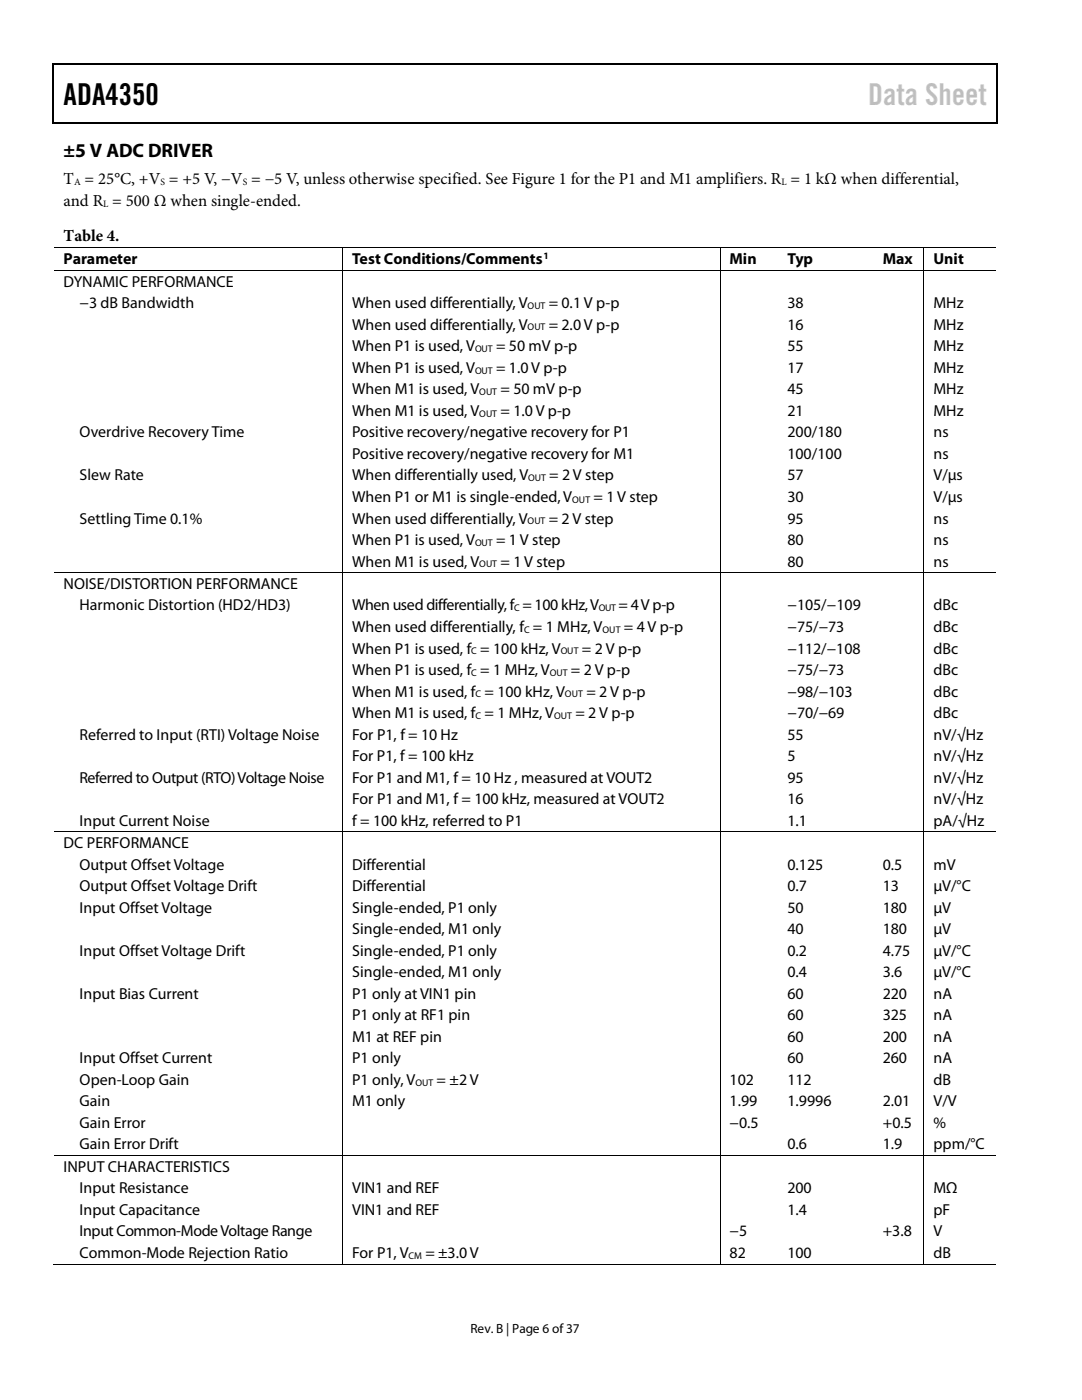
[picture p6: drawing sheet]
<svg xmlns="http://www.w3.org/2000/svg" width="216mm" height="279mm" viewBox="0 0 216 279" stroke-linecap="round" stroke-linejoin="round" font-family="sans-serif">
<defs><g id="words">
<text font-size="6" x="12.7" y="20.9">ADA4350</text>
<text font-size="6" fill="#c1c1c1" x="173.2" y="20.9">Data Sheet</text>
<text font-size="3.9" x="12.7" y="31.3">±5 V ADC DRIVER</text>
<g font-size="3.3">
<text x="12.7" y="36.8">T = 25°C, +V = +5 V, −V = −5 V, unless otherwise specified. See Figure 1 for the P1 and M1 amplifiers. R = 1 kΩ when differential,</text>
<text x="12.7" y="41.1">and R = 500 Ω when single-ended.</text>
<text x="12.7" y="48.2">Table 4.</text>
</g>
<g font-size="3.2">
<text x="12.7" y="52.7">Parameter</text>
<text x="70.3" y="52.7">Test Conditions/Comments</text>
<text x="145.6" y="52.7">Min</text>
<text x="157.1" y="52.7">Typ</text>
<text x="176.1" y="52.7">Max</text>
<text x="186.3" y="52.7">Unit</text>
<text x="12.7" y="57.2">DYNAMIC PERFORMANCE</text>
<text x="15.9" y="61.5">−3 dB Bandwidth</text>
<text x="70.3" y="61.5">When used differentially, V</text>
<text x="70.3" y="65.8">When used differentially, V</text>
<text x="109.5" y="61.5">= 0.1 V p-p</text>
<text x="109.5" y="65.8">= 2.0 V p-p</text>
<text x="157.1" y="61.5">38</text>
<text x="157.1" y="65.8">16</text>
<text x="186.3" y="61.5">MHz</text>
<text x="186.3" y="65.8">MHz</text>
<text x="70.3" y="70.1">When P1 is used, V</text>
<text x="99" y="70.1">= 50 mV p-p</text>
<text x="157.1" y="70.1">55</text>
<text x="186.3" y="70.1">MHz</text>
<text x="70.3" y="74.4">When P1 is used, V</text>
<text x="99" y="74.4">= 1.0 V p-p</text>
<text x="157.1" y="74.4">17</text>
<text x="186.3" y="74.4">MHz</text>
<text x="70.3" y="78.7">When M1 is used, V</text>
<text x="70.3" y="83">When M1 is used, V</text>
<text x="99.9" y="78.7">= 50 mV p-p</text>
<text x="99.9" y="83">= 1.0 V p-p</text>
<text x="157.1" y="78.7">45</text>
<text x="157.1" y="83">21</text>
<text x="186.3" y="78.7">MHz</text>
<text x="186.3" y="83">MHz</text>
<text x="15.9" y="87.3">Overdrive Recovery Time</text>
<text x="70.3" y="87.3">Positive recovery/negative recovery for P1</text>
<text x="157.1" y="87.3">200/180</text>
<text x="186.3" y="87.3">ns</text>
<text x="15.9" y="95.9">Slew Rate</text>
<text x="70.3" y="91.6">Positive recovery/negative recovery for M1</text>
<text x="70.3" y="95.9">When differentially used, V</text>
<text x="109.6" y="95.9">= 2 V step</text>
<text x="157.1" y="91.6">100/100</text>
<text x="157.1" y="95.9">57</text>
<text x="186.3" y="91.6">ns</text>
<text x="186.3" y="95.9">V/µs</text>
<text x="70.3" y="100.2">When P1 or M1 is single-ended,V</text>
<text x="118.4" y="100.2">= 1 V step</text>
<text x="157.1" y="100.2">30</text>
<text x="186.3" y="100.2">V/µs</text>
<text x="15.9" y="104.5">Settling Time 0.1%</text>
<text x="70.3" y="104.5">When used differentially, V</text>
<text x="109.5" y="104.5">= 2 V step</text>
<text x="157.1" y="104.5">95</text>
<text x="186.3" y="104.5">ns</text>
<text x="70.3" y="108.8">When P1 is used, V</text>
<text x="70.3" y="113.1">When M1 is used, V</text>
<text x="99" y="108.8">= 1 V step</text>
<text x="99.9" y="113.1">= 1 V step</text>
<text x="157.1" y="113.1">80</text>
<text x="157.1" y="108.8">80</text>
<text x="186.3" y="113.1">ns</text>
<text x="186.3" y="108.8">ns</text>
<text x="12.7" y="117.5">NOISE/DISTORTION PERFORMANCE</text>
<text x="15.9" y="121.8">Harmonic Distortion (HD2/HD3)</text>
<text x="70.3" y="121.8">When used differentially,f = 100kHz,V</text>
<text x="123.4" y="121.8">= 4V p-p</text>
<text x="157.1" y="121.8">−105/−109</text>
<text x="186.3" y="121.8">dBc</text>
<text x="70.3" y="126.1">When used differentially, f = 1 MHz, V</text>
<text x="70.3" y="130.4">When P1 is used, f = 100 kHz, V</text>
<text x="116.1" y="130.4">= 2 V p-p</text>
<text x="124.5" y="126.1">= 4V p-p</text>
<text x="157.1" y="126.1">−75/−73</text>
<text x="157.1" y="130.4">−112/−108</text>
<text x="186.3" y="126.1">dBc</text>
<text x="186.3" y="130.4">dBc</text>
<text x="70.3" y="134.7">When P1 is used, f = 1 MHz, V</text>
<text x="113.9" y="134.7">= 2 V p-p</text>
<text x="157.1" y="134.7">−75/−73</text>
<text x="186.3" y="134.7">dBc</text>
<text x="70.3" y="139">When M1 is used, f = 100 kHz, V</text>
<text x="70.3" y="143.3">When M1 is used, f = 1 MHz, V</text>
<text x="114.8" y="143.3">= 2 V p-p</text>
<text x="117" y="139">= 2 V p-p</text>
<text x="157.1" y="139">−98/−103</text>
<text x="157.1" y="143.3">−70/−69</text>
<text x="186.3" y="139">dBc</text>
<text x="186.3" y="143.3">dBc</text>
<text x="15.9" y="147.6">Referred to Input (RTI) Voltage Noise</text>
<text x="70.3" y="147.6">For P1, f = 10 Hz</text>
<text x="157.1" y="147.6">55</text>
<text x="186.3" y="147.6">nV/√Hz</text>
<text x="70.3" y="151.9">For P1, f = 100 kHz</text>
<text x="157.1" y="151.9">5</text>
<text x="186.3" y="151.9">nV/√Hz</text>
<text x="15.9" y="156.2">Referred to Output (RTO) Voltage Noise</text>
<text x="70.3" y="156.2">For P1 and M1, f = 10 Hz , measured at VOUT2</text>
<text x="70.3" y="160.5">For P1 and M1, f = 100 kHz, measured at VOUT2</text>
<text x="157.1" y="156.2">95</text>
<text x="157.1" y="160.5">16</text>
<text x="186.3" y="160.5">nV/√Hz</text>
<text x="186.3" y="156.2">nV/√Hz</text>
<text x="15.9" y="164.8">Input Current Noise</text>
<text x="70.3" y="164.8">f = 100 kHz, referred to P1</text>
<text x="157.1" y="164.8">1.1</text>
<text x="186.3" y="164.8">pA/√Hz</text>
<text x="12.7" y="169.2">DC PERFORMANCE</text>
<text x="15.9" y="173.6">Output Offset Voltage</text>
<text x="70.3" y="173.6">Differential</text>
<text x="157.1" y="173.6">0.125</text>
<text x="176.1" y="173.6">0.5</text>
<text x="186.3" y="173.6">mV</text>
<text x="15.9" y="177.8">Output Offset Voltage Drift</text>
<text x="70.3" y="177.8">Differential</text>
<text x="157.1" y="177.8">0.7</text>
<text x="176.1" y="177.8">13</text>
<text x="186.3" y="177.8">µV/°C</text>
<text x="15.9" y="182.2">Input Offset Voltage</text>
<text x="70.3" y="182.2">Single-ended, P1 only</text>
<text x="157.1" y="182.2">50</text>
<text x="176.1" y="182.2">180</text>
<text x="186.3" y="182.2">µV</text>
<text x="15.9" y="190.8">Input Offset Voltage Drift</text>
<text x="70.3" y="186.4">Single-ended, M1 only</text>
<text x="70.3" y="190.8">Single-ended, P1 only</text>
<text x="157.1" y="186.4">40</text>
<text x="157.1" y="190.8">0.2</text>
<text x="176.1" y="186.4">180</text>
<text x="176.1" y="190.8">4.75</text>
<text x="186.3" y="186.4">µV</text>
<text x="186.3" y="190.8">µV/°C</text>
<text x="70.3" y="195">Single-ended, M1 only</text>
<text x="157.1" y="195">0.4</text>
<text x="176.1" y="195">3.6</text>
<text x="186.3" y="195">µV/°C</text>
<text x="15.9" y="199.3">Input Bias Current</text>
<text x="70.3" y="199.3">P1 only at VIN1 pin</text>
<text x="70.3" y="203.6">P1 only at RF1 pin</text>
<text x="157.1" y="199.3">60</text>
<text x="157.1" y="203.6">60</text>
<text x="176.1" y="199.3">220</text>
<text x="176.1" y="203.6">325</text>
<text x="186.3" y="199.3">nA</text>
<text x="186.3" y="203.6">nA</text>
<text x="70.3" y="207.9">M1 at REF pin</text>
<text x="157.1" y="207.9">60</text>
<text x="176.1" y="207.9">200</text>
<text x="186.3" y="207.9">nA</text>
<text x="15.9" y="212.2">Input Offset Current</text>
<text x="70.3" y="212.2">P1 only</text>
<text x="157.1" y="212.2">60</text>
<text x="176.1" y="212.2">260</text>
<text x="186.3" y="212.2">nA</text>
<text x="15.9" y="216.5">Open-Loop Gain</text>
<text x="15.9" y="220.8">Gain</text>
<text x="70.3" y="216.5">P1 only, V</text>
<text x="70.3" y="220.8">M1 only</text>
<text x="87.1" y="216.5">= ±2V</text>
<text x="145.6" y="216.5">102</text>
<text x="145.6" y="220.8">1.99</text>
<text x="157.1" y="216.5">112</text>
<text x="157.1" y="220.8">1.9996</text>
<text x="176.1" y="220.8">2.01</text>
<text x="186.3" y="216.5">dB</text>
<text x="186.3" y="220.8">V/V</text>
<text x="15.9" y="225.1">Gain Error</text>
<text x="145.6" y="225.1">−0.5</text>
<text x="176.2" y="225.1">+0.5</text>
<text x="186.3" y="225.1">%</text>
<text x="12.7" y="233.9">INPUT CHARACTERISTICS</text>
<text x="15.9" y="229.4">Gain Error Drift</text>
<text x="157.1" y="229.4">0.6</text>
<text x="176.2" y="229.4">1.9</text>
<text x="186.3" y="229.4">ppm/°C</text>
<text x="15.9" y="238.2">Input Resistance</text>
<text x="70.3" y="238.2">VIN1 and REF</text>
<text x="157.1" y="238.2">200</text>
<text x="186.3" y="238.2">MΩ</text>
<text x="15.9" y="242.5">Input Capacitance</text>
<text x="70.3" y="242.5">VIN1 and REF</text>
<text x="157.1" y="242.5">1.4</text>
<text x="186.3" y="242.5">pF</text>
<text x="15.9" y="246.8">Input Common-Mode Voltage Range</text>
<text x="15.9" y="251.1">Common-Mode Rejection Ratio</text>
<text x="70.3" y="251.1">For P1, V</text>
<text x="84.9" y="251.1">= ±3.0V</text>
<text x="145.6" y="246.8">−5</text>
<text x="145.6" y="251.1">82</text>
<text x="157.1" y="251.1">100</text>
<text x="176.1" y="246.8">+3.8</text>
<text x="186.3" y="251.1">dB</text>
<text x="186.3" y="246.8">V</text>
</g>
<text font-size="2.7" x="93.9" y="266">Rev. B | Page 6 of37</text>
<g font-size="1.9">
<text x="14.8" y="37">A</text>
<text x="20.6" y="41.2">L</text>
<text x="32" y="37">S</text>
<text x="48.4" y="37">S</text>
<text x="155.9" y="37">L</text>
<text x="108.4" y="51.6">1</text>
<text x="105.3" y="61.7">OUT</text>
<text x="105.3" y="66">OUT</text>
<text x="94.8" y="70.3">OUT</text>
<text x="94.8" y="74.5">OUT</text>
<text x="95.6" y="78.9">OUT</text>
<text x="95.6" y="83.1">OUT</text>
<text x="105.4" y="96.1">OUT</text>
<text x="114.2" y="100.3">OUT</text>
<text x="105.3" y="104.6">OUT</text>
<text x="94.8" y="108.9">OUT</text>
<text x="95.6" y="113.2">OUT</text>
<text x="102.6" y="122">C</text>
<text x="119.5" y="122">OUT</text>
<text x="94" y="130.6">C</text>
<text x="104.6" y="126.3">C</text>
<text x="111.9" y="130.6">OUT</text>
<text x="120.2" y="126.3">OUT</text>
<text x="94" y="134.9">C</text>
<text x="109.7" y="134.9">OUT</text>
<text x="94.9" y="139.2">C</text>
<text x="94.9" y="143.5">C</text>
<text x="110.6" y="143.5">OUT</text>
<text x="112.7" y="139.2">OUT</text>
<text x="82.9" y="216.7">OUT</text>
<text x="81.5" y="251.2">CM</text>
</g>
</g></defs>
<g fill="#000">
<path d="M10.5 12.7h.3v1h-.3zM10.5 12.7h.3v.3h-.3zM133.3 12.7h.3v.3h-.3zM198.8 12.7h.2v1h-.2zM198.8 12.7h.2v.3h-.2zM10.5 24.4h.3v.2h-.3zM133.1 24.4h.2v.2h-.2zM198.8 24.4h.2v.2h-.2zM68.3 49.4h.2v.1h-.2zM68.3 53.9h.2v.2h-.2zM143.6 49.4h.2v.1h-.2zM143.6 53.9h.2v.2h-.2z"/>
<path d="M155.2 49.4h.2v.1h-.2zM155.2 53.9h.2v.2h-.2zM174.2 49.4h.2v.1h-.2zM174.2 53.9h.2v.2h-.2zM184.3 49.4h.1v.1h-.1zM184.3 53.9h.1v.2h-.1zM68.3 114.2h.2v.2h-.2zM143.6 114.2h.2v.2h-.2zM155.2 114.2h.2v.2h-.2zM174.2 114.2h.2v.2h-.2zM184.3 114.2h.1v.2h-.1zM68.3 165.9h.2v.2h-.2z"/>
<path d="M143.6 165.9h.2v.2h-.2zM155.2 165.9h.2v.2h-.2zM174.2 165.9h.2v.2h-.2zM184.3 165.9h.1v.2h-.1zM68.3 230.6h.2v.2h-.2zM143.6 230.6h.2v.2h-.2zM155.2 230.6h.2v.2h-.2zM174.2 230.6h.2v.2h-.2zM184.3 230.6h.1v.2h-.1zM68.3 252.3h.2v.1h-.2zM143.6 252.3h.2v.1h-.2zM155 252.3h.2v.1h-.2z"/>
<path d="M174 252.3h.2v.1h-.2zM184.3 252.3h.1v.1h-.1z"/>
</g>
<path d="M10.7 13.7v10.7M10.8 12.8h122.5M133.6 12.8h65.2M198.9 13.7v10.7M10.8 24.5h188" fill="none" stroke="#000" stroke-width=".25"/>
<g fill="none" stroke="#000" stroke-width=".2">
<path d="M10.8 49.4h57.5M10.8 54h57.5M68.4 49.5v4.4M68.4 54.1v60.1M68.5 49.4h75.1M68.5 54h75.1M143.7 49.5v4.4M143.7 54.1v60.1M143.8 49.4h11.4M143.8 54h11.4M155.4 49.4h18.8M155.4 54h18.8"/>
<path d="M174.4 49.4h9.9M174.4 54h9.9M184.4 49.5v4.4M184.4 54.1v60.1M184.4 49.4h14.4M184.4 54h14.4M10.8 114.3h57.5M68.4 114.4v51.5M68.5 114.3h75.1M143.7 114.4v51.5M143.8 114.3h11.4M155.4 114.3h18.8"/>
<path d="M174.4 114.3h9.9M184.4 114.4v51.5M184.4 114.3h14.4M10.8 166h57.5M68.4 166.1v64.5M68.5 166h75.1M143.7 166.1v64.5M143.8 166h11.4M155.4 166h18.8M174.4 166h9.9M184.4 166.1v64.5M184.4 166h14.4"/>
<path d="M10.8 230.7h57.5M68.4 230.8v21.5M68.5 230.7h75.1M143.7 230.8v21.5M143.8 230.7h11.4M155.4 230.7h18.8M174.4 230.7h9.9M184.4 230.8v21.5M184.4 230.7h14.4M10.5 252.3h57.8M68.5 252.3h75.1M143.8 252.3h40.5"/>
<path d="M184.4 252.3h14.4"/>
</g>
<use href="#words"/>
</svg>
